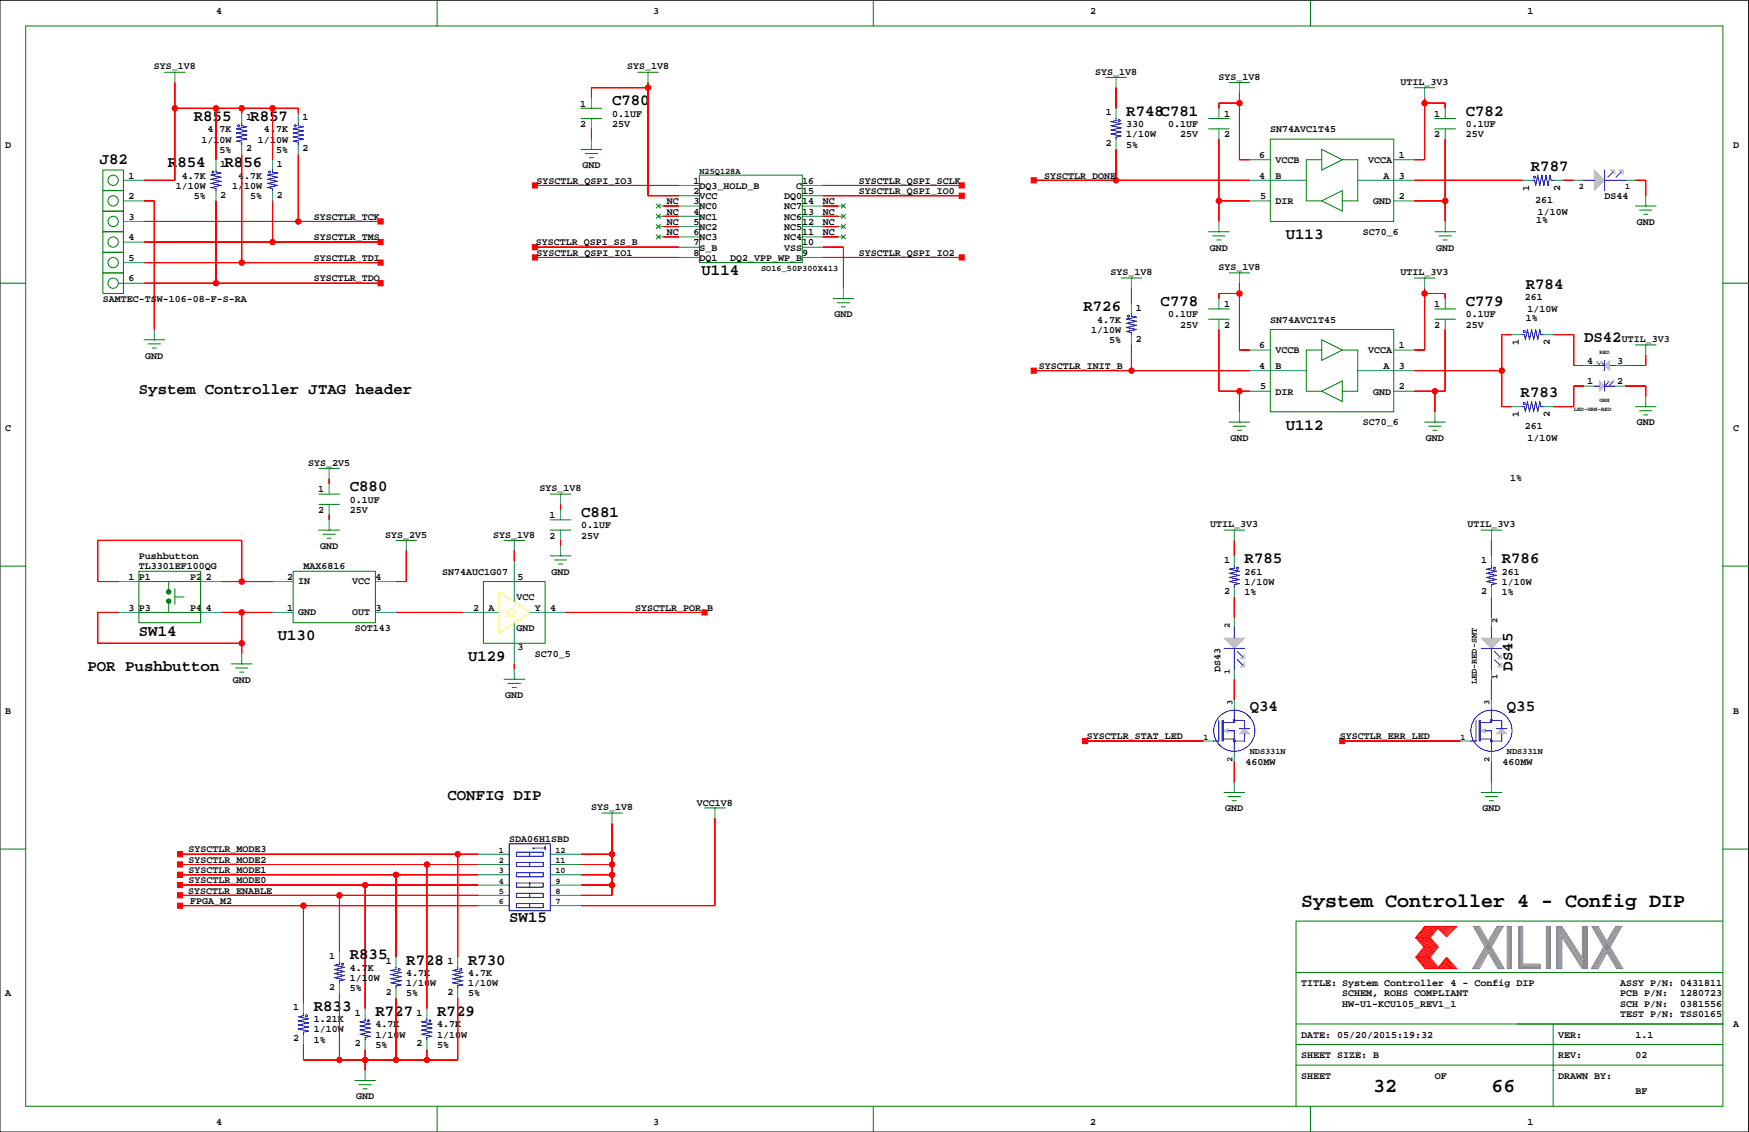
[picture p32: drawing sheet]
<svg xmlns="http://www.w3.org/2000/svg" width="432mm" height="279mm" viewBox="0 0 432 279" stroke-linecap="round" stroke-linejoin="round" font-family="sans-serif">
<defs><g id="words">
<g font-size="4.9">
<text x="321.2" y="223.9">System Controller 4 - Config DIP</text>
<text x="339" y="269.6">32</text>
<text x="368.2" y="269.6">66</text>
</g>
<g font-size="3.9">
<text x="47.8" y="29.8">R855</text>
<text x="61.8" y="29.8">R857</text>
<text x="151.1" y="26">C780</text>
<text x="278.1" y="28.6">R748C781</text>
<text x="361.9" y="28.6">C782</text>
<text x="24.6" y="40.5">J82</text>
<text x="41.5" y="41.3">R854</text>
<text x="55.4" y="41.3">R856</text>
<text x="377.9" y="42.1">R787</text>
<text x="317.4" y="59">U113</text>
<text x="173.2" y="67.9">U114</text>
<text x="376.7" y="71.3">R784</text>
<text x="267.5" y="76.8">R726</text>
<text x="286.5" y="75.6">C778</text>
<text x="361.9" y="75.6">C779</text>
<text x="391.1" y="84.4">DS42</text>
<text x="34.3" y="97.1">System Controller JTAG header</text>
<text x="375.4" y="98">R783</text>
<text x="317.4" y="106">U112</text>
<text x="86.3" y="121.3">C880</text>
<text x="143.5" y="127.6">C881</text>
<text x="307.3" y="139">R785</text>
<text x="370.8" y="139">R786</text>
<text x="34.3" y="157.1">SW14</text>
<text x="68.6" y="158.1">U130</text>
<text x="21.6" y="165.7">POR Pushbutton</text>
<text x="115.5" y="163.2">U129</text>
<text x="373.4" y="165.6" transform="rotate(-90 373.4 165.6)">DS45</text>
<text x="308.5" y="175.6">Q34</text>
<text x="372" y="175.6">Q35</text>
<text x="110.5" y="197.4">CONFIG DIP</text>
<text x="125.7" y="227.7">SW15</text>
<text x="86.3" y="236.8">R835</text>
<text x="100.3" y="238.1">R728</text>
<text x="115.5" y="238.1">R730</text>
<text x="77.5" y="249.5">R833</text>
<text x="92.7" y="250.8">R727</text>
<text x="107.9" y="250.8">R729</text>
</g>
<g font-size="2.5">
<text x="53.3" y="3.4">4</text>
<text x="161.3" y="3.4">3</text>
<text x="269.2" y="3.4">2</text>
<text x="377.1" y="3.4">1</text>
<text x="38" y="17.1">SYS_1V8</text>
<text x="154.8" y="17.1">SYS_1V8</text>
<text x="270.3" y="18.4">SYS_1V8</text>
<text x="300.8" y="19.7">SYS_1V8</text>
<text x="345.8" y="21">UTIL_3V3</text>
<text x="60.7" y="29.7">1</text>
<text x="74.7" y="29.7">1</text>
<text x="143.3" y="26.3">1</text>
<text x="151.1" y="28.8">0.1UF</text>
<text x="273" y="28.5">1</text>
<text x="302.2" y="28.8">1</text>
<text x="354" y="28.8">1</text>
<text x="49.7" y="35.2">1/10W</text>
<text x="51.2" y="32.6">4.7K</text>
<text x="63.7" y="35.2">1/10W</text>
<text x="65.2" y="32.6">4.7K</text>
<text x="143.3" y="31.4">2</text>
<text x="151.1" y="31.4">25V</text>
<text x="278.1" y="31.4">330</text>
<text x="278.1" y="33.9">1/10W</text>
<text x="288.4" y="31.4">0.1UF</text>
<text x="291.4" y="33.9">25V</text>
<text x="302.2" y="33.9">2</text>
<text x="313.6" y="32.6">SN74AVC1T45</text>
<text x="354" y="33.9">2</text>
<text x="361.9" y="31.4">0.1UF</text>
<text x="361.9" y="33.9">25V</text>
<text x="1.3" y="36.4">D</text>
<text x="54.2" y="37.7">5%</text>
<text x="54.4" y="41.2">1</text>
<text x="60.7" y="37.3">2</text>
<text x="68.1" y="37.7">5%</text>
<text x="68.4" y="41.2">1</text>
<text x="74.7" y="37.3">2</text>
<text x="143.8" y="41.5">GND</text>
<text x="273" y="36.1">2</text>
<text x="278.1" y="36.4">5%</text>
<text x="310.9" y="39">6</text>
<text x="314.9" y="40.3">VCCB</text>
<text x="337.7" y="40.3">VCCA</text>
<text x="345.4" y="39">1</text>
<text x="427.9" y="36.4">D</text>
<text x="31.7" y="44.1">1</text>
<text x="43.4" y="46.6">1/10W</text>
<text x="44.9" y="44.1">4.7K</text>
<text x="57.3" y="46.6">1/10W</text>
<text x="58.8" y="44.1">4.7K</text>
<text x="132.5" y="45.3">SYSCTLR_QSPI_IO3</text>
<text x="171.2" y="47.9">2</text>
<text x="171.2" y="45.3">1</text>
<text x="172.7" y="46.6">DQ3_HOLD_B</text>
<text x="196.6" y="46.6">C</text>
<text x="198.1" y="47.9">15</text>
<text x="198.1" y="45.3">16</text>
<text x="212" y="47.9">SYSCTLR_QSPI_IO0</text>
<text x="212" y="45.3">SYSCTLR_QSPI_SCLK</text>
<text x="257.8" y="44.1">SYSCTLR_DONE</text>
<text x="310.9" y="44.1">4</text>
<text x="314.9" y="44.1">B</text>
<text x="341.6" y="44.1">A</text>
<text x="345.4" y="44.1">3</text>
<text x="377.5" y="47" transform="rotate(-90 377.5 47)">1</text>
<text x="385.2" y="47" transform="rotate(-90 385.2 47)">2</text>
<text x="31.7" y="49.1">2</text>
<text x="47.8" y="49.1">5%</text>
<text x="54.4" y="48.8">2</text>
<text x="61.8" y="49.1">5%</text>
<text x="68.4" y="48.8">2</text>
<text x="164.6" y="50.4">NC</text>
<text x="164.6" y="53">NC</text>
<text x="171.2" y="53">4</text>
<text x="171.2" y="50.4">3</text>
<text x="172.7" y="51.7">NC0</text>
<text x="172.7" y="49.1">VCC</text>
<text x="193.6" y="49.1">DQ0</text>
<text x="193.6" y="51.7">NC7</text>
<text x="198.1" y="50.4">14</text>
<text x="198.1" y="53">13</text>
<text x="203.2" y="50.4">NC</text>
<text x="203.2" y="53">NC</text>
<text x="311.1" y="49.1">5</text>
<text x="314.9" y="50.4">DIR</text>
<text x="339" y="50.4">GND</text>
<text x="345.4" y="49.1">2</text>
<text x="379" y="50">261</text>
<text x="379.6" y="53">1/10W</text>
<text x="396.1" y="49.1">DS44</text>
<text x="31.7" y="59.3">4</text>
<text x="31.7" y="54.2">3</text>
<text x="77.5" y="54.2">SYSCTLR_TCK</text>
<text x="77.5" y="59.3">SYSCTLR_TMS</text>
<text x="164.6" y="55.5">NC</text>
<text x="164.6" y="58">NC</text>
<text x="171.2" y="58">6</text>
<text x="171.2" y="55.5">5</text>
<text x="172.7" y="54.2">NC1</text>
<text x="172.7" y="56.8">NC2</text>
<text x="172.7" y="59.3">NC3</text>
<text x="193.6" y="59.3">NC4</text>
<text x="193.6" y="56.8">NC5</text>
<text x="193.6" y="54.2">NC6</text>
<text x="198.1" y="55.5">12</text>
<text x="198.1" y="58">11</text>
<text x="203.2" y="55.5">NC</text>
<text x="203.2" y="58">NC</text>
<text x="336.5" y="58">SC70_6</text>
<text x="379.2" y="55.1">1%</text>
<text x="404.1" y="55.5">GND</text>
<text x="31.7" y="64.4">5</text>
<text x="77.5" y="64.4">SYSCTLR_TDI</text>
<text x="132.3" y="60.6">SYSCTLR_QSPI_SS_B</text>
<text x="132.5" y="63.1">SYSCTLR_QSPI_IO1</text>
<text x="171.2" y="60.6">7</text>
<text x="171.2" y="63.1">8</text>
<text x="172.7" y="64.4">DQ1</text>
<text x="172.7" y="61.8">S_B</text>
<text x="180.3" y="64.4">DQ2_VPP_WP_B</text>
<text x="193.6" y="61.8">VSS</text>
<text x="198.1" y="60.6">10</text>
<text x="198.1" y="63.1">9</text>
<text x="212" y="63.1">SYSCTLR_QSPI_IO2</text>
<text x="298.7" y="61.8">GND</text>
<text x="354.6" y="61.8">GND</text>
<text x="31.7" y="69.5">6</text>
<text x="77.5" y="69.5">SYSCTLR_TDO</text>
<text x="274.2" y="67.9">SYS_1V8</text>
<text x="300.8" y="66.7">SYS_1V8</text>
<text x="345.8" y="67.9">UTIL_3V3</text>
<text x="25.4" y="74.5">SAMTEC-TSW-106-08-F-S-RA</text>
<text x="280.4" y="76.7">1</text>
<text x="302.2" y="75.8">1</text>
<text x="354" y="75.8">1</text>
<text x="376.5" y="74.2">261</text>
<text x="377.1" y="77.1">1/10W</text>
<text x="206" y="78.3">GND</text>
<text x="269.4" y="82.2">1/10W</text>
<text x="270.9" y="79.6">4.7K</text>
<text x="288.4" y="78.3">0.1UF</text>
<text x="291.4" y="80.9">25V</text>
<text x="302.2" y="80.9">2</text>
<text x="313.6" y="79.6">SN74AVC1T45</text>
<text x="354" y="80.9">2</text>
<text x="361.9" y="78.3">0.1UF</text>
<text x="361.9" y="80.9">25V</text>
<text x="376.7" y="79.2">1%</text>
<text x="35.9" y="88.5">GND</text>
<text x="273.8" y="84.7">5%</text>
<text x="280.4" y="84.3">2</text>
<text x="310.9" y="86">6</text>
<text x="314.9" y="87.2">VCCB</text>
<text x="337.7" y="87.2">VCCA</text>
<text x="345.4" y="86">1</text>
<text x="375" y="85.1" transform="rotate(-90 375 85.1)">1</text>
<text x="382.6" y="85.1" transform="rotate(-90 382.6 85.1)">2</text>
<text x="391.9" y="89.8">4</text>
<text x="399.2" y="89.8">3</text>
<text x="400.4" y="84.4">UTIL_3V3</text>
<text x="256.5" y="91">SYSCTLR_INIT_B</text>
<text x="310.9" y="91">4</text>
<text x="314.9" y="91">B</text>
<text x="341.6" y="91">A</text>
<text x="345.4" y="91">3</text>
<text x="391.9" y="94.9">1</text>
<text x="399.2" y="94.9">2</text>
<text x="311.1" y="96.1">5</text>
<text x="314.9" y="97.4">DIR</text>
<text x="339" y="97.4">GND</text>
<text x="345.4" y="96.1">2</text>
<text x="1.3" y="106.3">C</text>
<text x="336.5" y="105">SC70_6</text>
<text x="375" y="102.9" transform="rotate(-90 375 102.9)">1</text>
<text x="376.5" y="105.9">261</text>
<text x="382.6" y="102.9" transform="rotate(-90 382.6 102.9)">2</text>
<text x="404.1" y="105">GND</text>
<text x="427.9" y="106.3">C</text>
<text x="303.8" y="108.8">GND</text>
<text x="352" y="108.8">GND</text>
<text x="377.1" y="108.8">1/10W</text>
<text x="76.1" y="114.9">SYS_2V5</text>
<text x="372.9" y="118.6">1%</text>
<text x="78.5" y="121.5">1</text>
<text x="86.3" y="124.1">0.1UF</text>
<text x="133.2" y="121.3">SYS_1V8</text>
<text x="78.5" y="126.6">2</text>
<text x="86.3" y="126.6">25V</text>
<text x="135.6" y="127.9">1</text>
<text x="143.5" y="130.4">0.1UF</text>
<text x="298.8" y="130.2">UTIL_3V3</text>
<text x="362.3" y="130.2">UTIL_3V3</text>
<text x="79" y="135.5">GND</text>
<text x="95.1" y="132.7">SYS_2V5</text>
<text x="121.8" y="132.7">SYS_1V8</text>
<text x="135.6" y="132.9">2</text>
<text x="143.5" y="132.9">25V</text>
<text x="31.7" y="143.1">1 P1</text>
<text x="34.3" y="138">Pushbutton</text>
<text x="34.3" y="140.6">TL3301EF100QG</text>
<text x="47" y="143.1">P2</text>
<text x="50.8" y="143.1">2</text>
<text x="70.9" y="143.1">2</text>
<text x="74.9" y="140.6">MAX6816</text>
<text x="92.7" y="143.1">4</text>
<text x="109.2" y="141.8">SN74AUC1G07</text>
<text x="127.8" y="143.1">5</text>
<text x="136.2" y="141.8">GND</text>
<text x="302.2" y="138.9">1</text>
<text x="307.3" y="141.8">261</text>
<text x="365.7" y="138.9">1</text>
<text x="370.8" y="141.8">261</text>
<text x="73.6" y="144.2">IN</text>
<text x="87" y="144.2">VCC</text>
<text x="127.5" y="148.2">VCC</text>
<text x="302.2" y="146.5">2</text>
<text x="307.3" y="144.4">1/10W</text>
<text x="307.3" y="146.9">1%</text>
<text x="365.7" y="146.5">2</text>
<text x="370.8" y="146.9">1%</text>
<text x="370.8" y="144.4">1/10W</text>
<text x="31.7" y="150.7">3 P3</text>
<text x="47" y="150.7">P4</text>
<text x="50.8" y="150.7">4</text>
<text x="70.9" y="150.7">1</text>
<text x="73.6" y="151.9">GND</text>
<text x="87" y="151.9">OUT</text>
<text x="87.6" y="155.8">SOT143</text>
<text x="92.7" y="150.7">3</text>
<text x="116.8" y="150.7">2</text>
<text x="120.6" y="150.7">A</text>
<text x="127.5" y="155.8">GND</text>
<text x="132" y="150.7">Y</text>
<text x="135.9" y="150.7">4</text>
<text x="156.8" y="150.7">SYSCTLR_POR_B</text>
<text x="127.7" y="160.5">3</text>
<text x="132" y="162.1">SC70_5</text>
<text x="301.4" y="166" transform="rotate(-90 301.4 166)">DS43</text>
<text x="57.5" y="168.5">GND</text>
<text x="124.7" y="172.3">GND</text>
<text x="1.3" y="176.1">B</text>
<text x="427.9" y="176.1">B</text>
<text x="268.3" y="182.5">SYSCTLR_STAT_LED</text>
<text x="330.8" y="182.5">SYSCTLR_ERR_LED</text>
<text x="307.5" y="188.8">460MW</text>
<text x="371" y="188.8">460MW</text>
<text x="145.9" y="200">SYS_1V8</text>
<text x="172" y="199">VCC1V8</text>
<text x="302.5" y="200.2">GND</text>
<text x="366" y="200.2">GND</text>
<text x="125.7" y="207.9">SDA06H1SBD</text>
<text x="46.5" y="210.4">SYSCTLR_MODE3</text>
<text x="46.5" y="212.9">SYSCTLR_MODE2</text>
<text x="46.5" y="215.5">SYSCTLR_MODE1</text>
<text x="46.5" y="220.6">SYSCTLR_ENABLE</text>
<text x="46.5" y="218">SYSCTLR_MODE0</text>
<text x="47" y="223.1">FPGA_M2</text>
<text x="81.3" y="236.7">1</text>
<text x="86.3" y="239.6">4.7K</text>
<text x="95.2" y="238">1</text>
<text x="110.5" y="238">1</text>
<text x="1.3" y="245.9">A</text>
<text x="81.3" y="244.3">2</text>
<text x="86.3" y="244.7">5%</text>
<text x="86.3" y="242.1">1/10W</text>
<text x="95.2" y="245.6">2</text>
<text x="100.3" y="240.9">4.7K</text>
<text x="100.3" y="245.9">5%</text>
<text x="100.3" y="243.4">1/10W</text>
<text x="110.5" y="245.6">2</text>
<text x="115.5" y="245.9">5%</text>
<text x="115.5" y="240.9">4.7K</text>
<text x="115.5" y="243.4">1/10W</text>
<text x="321.2" y="243.4">TITLE: System Controller 4 - Config DIP</text>
<text x="331.4" y="245.9">SCHEM, ROHS COMPLIANT</text>
<text x="400" y="245.9">PCB P/N:</text>
<text x="400" y="243.4">ASSY P/N: 0431811</text>
<text x="414.8" y="245.9">1280723</text>
<text x="72.4" y="249.4">1</text>
<text x="87.6" y="250.7">1</text>
<text x="102.8" y="250.7">1</text>
<text x="331.4" y="248.5">HW-U1-KCU105_REV1_1</text>
<text x="400" y="251">TEST P/N: TSS0165</text>
<text x="400" y="248.5">SCH P/N:</text>
<text x="414.8" y="248.5">0381556</text>
<text x="72.4" y="257">2</text>
<text x="77.5" y="257.4">1%</text>
<text x="77.5" y="252.3">1.21K</text>
<text x="77.5" y="254.8">1/10W</text>
<text x="92.7" y="253.6">4.7K</text>
<text x="92.7" y="256.1">1/10W</text>
<text x="107.9" y="253.6">4.7K</text>
<text x="107.9" y="256.1">1/10W</text>
<text x="321.2" y="256.1">DATE: 05/20/2015:19:32</text>
<text x="384.7" y="256.1">VER:</text>
<text x="403.8" y="256.1">1.1</text>
<text x="427.9" y="253.6">A</text>
<text x="87.6" y="258.3">2</text>
<text x="92.7" y="258.6">5%</text>
<text x="102.8" y="258.3">2</text>
<text x="107.9" y="258.6">5%</text>
<text x="321.2" y="261.2">SHEET SIZE: B</text>
<text x="384.7" y="261.2">REV:</text>
<text x="403.8" y="261.2">02</text>
<text x="321.2" y="266.3">SHEET</text>
<text x="354.2" y="266.3">OF</text>
<text x="384.7" y="266.3">DRAWN BY:</text>
<text x="87.9" y="271.3">GND</text>
<text x="403.8" y="270.1">BF</text>
<text x="53.3" y="277.7">4</text>
<text x="161.3" y="277.7">3</text>
<text x="269.2" y="277.7">2</text>
<text x="377.1" y="277.7">1</text>
</g>
<g font-size="2.1">
<text x="172.7" y="42.9">N25Q128A</text>
<text x="389.8" y="46.7">2</text>
<text x="401.2" y="46.7">1</text>
<text x="187.9" y="67">SO16_50P300X413</text>
<text x="303.7" y="155" transform="rotate(-90 303.7 155)">2</text>
<text x="369.7" y="153.7" transform="rotate(-90 369.7 153.7)">2</text>
<text x="303.7" y="166.4" transform="rotate(-90 303.7 166.4)">1</text>
<text x="369.7" y="167.7" transform="rotate(-90 369.7 167.7)">1</text>
<text x="364.6" y="168.9" transform="rotate(-90 364.6 168.9)">LED-RED-SMT</text>
<text x="304.3" y="174" transform="rotate(-90 304.3 174)">3</text>
<text x="367.8" y="174" transform="rotate(-90 367.8 174)">3</text>
<text x="297.1" y="182.5">1</text>
<text x="360.6" y="182.5">1</text>
<text x="304.3" y="188" transform="rotate(-90 304.3 188)">2</text>
<text x="308.5" y="186.1">NDS331N</text>
<text x="367.8" y="188" transform="rotate(-90 367.8 188)">2</text>
<text x="372" y="186.1">NDS331N</text>
<text x="123.2" y="215.5">3</text>
<text x="123.2" y="213">2</text>
<text x="123.2" y="210.5">1</text>
<text x="137.1" y="210.5">12</text>
<text x="137.1" y="213">11</text>
<text x="137.1" y="215.5">10</text>
<text x="123.2" y="220.6">5</text>
<text x="123.2" y="218.1">4</text>
<text x="137.1" y="218.1">9</text>
<text x="137.1" y="220.6">8</text>
<text x="123.2" y="223.2">6</text>
<text x="137.1" y="223.2">7</text>
</g>
<g font-size="1.4">
<text x="394.9" y="87.4">RED</text>
<text x="388.5" y="101.4">LED-GRN-RED</text>
<text x="394.9" y="99.1">GRN</text>
</g>
</g></defs>
<path d="M0 .1h431.7v279.3h-431.7z" fill="none" stroke="#000" stroke-width=".25"/>
<g fill="none" stroke="#008000" stroke-width=".25">
<path d="M6.3 6.4h419.1v266.7h-419.1zM40.6 17.8h5.1M43.2 17.8h.1M107.9 .1v6.3M157.4 17.8h5.1M160 17.8h.1M215.6 .1v6.3M273 19.1h5.1M275.5 19.1h.1M323.5 .1v6.3M143.5 29.3h5.1M143.5 26.7h5.1"/>
<path d="M143.5 36.9h5.1M144.5 37.9h3M145.5 38.9h1M146 36.9h.1M298.4 31.8h5.1M298.4 29.3h5.1M303.5 20.4h5M306 20.4h.1M313.6 34.3h30.5v20.4h-30.5zM326.3 36.9l5.1 2.5-5.1 2.6zM326.3 39.4h-3.8v10.2h3.8M331.4 39.4h3.8v10.2h-3.8"/>
<path d="M349.2 21.6h5M351.7 21.6h.1M354.2 31.8h5.1M354.2 29.3h5.1M25.4 57.2h5.1v5.1h-5.1zM25.4 52.1h5.1v5.1h-5.1zM25.4 42h5.1v5h-5.1zM25.4 47h5.1v5.1h-5.1zM162 50.3l1 1.1M162 52.9l1 1M162 55.4l1 1M162 58l1 1"/>
<path d="M163 50.3l-1 1.1M163 52.9l-1 1M163 55.4l-1 1M163 58l-1 1M172.7 43.2h25.4v21.6h-25.4zM207.7 50.3l1 1.1M207.7 52.9l1 1M207.7 55.4l1 1M207.7 58l1 1M208.7 50.3l-1 1.1M208.7 52.9l-1 1M208.7 55.4l-1 1"/>
<path d="M208.7 58l-1 1M298.4 57.2h5.1M299.4 58.2h3M300.4 59.2h1M300.9 57.2h.1M326.3 49.6l5.1-2.6v5.1zM354.2 57.2h5.1M355.3 58.2h3M356.3 59.2h1M356.8 57.2h.1M403.8 50.9h5M404.8 51.9h3"/>
<path d="M405.8 52.9h1M406.3 50.9h.1M0 69.9h6.3M25.4 62.3h5.1v5.1h-5.1zM25.4 67.4h5.1v5h-5.1zM205.7 73.7h5.1M206.7 74.7h3.1M207.7 75.7h1M208.2 73.7h.1M276.8 68.6h5.1M279.3 68.6h.1M298.4 78.8h5.1"/>
<path d="M298.4 76.2h5.1M303.5 67.4h5M306 67.4h.1M349.2 68.6h5M351.7 68.6h.1M354.2 78.8h5.1M354.2 76.2h5.1M425.4 69.9h6.3M35.6 83.9h5M36.6 84.9h3M37.6 85.9h1M38.1 83.9h.1"/>
<path d="M313.6 81.3h30.5v20.3h-30.5zM326.3 83.9l5.1 2.5-5.1 2.5zM326.3 86.4h-3.8v10.2h3.8M326.3 96.6l5.1-2.6v5.1zM331.4 86.4h3.8v10.2h-3.8M403.8 85.1h5M406.3 85.1h.1M78.7 115.6h5.1M81.3 115.6h.1M303.5 104.2h5M304.5 105.2h3M305.5 106.2h1"/>
<path d="M306 104.2h.1M351.7 104.2h5.1M352.7 105.2h3.1M353.7 106.2h1.1M354.2 104.2h.1M403.8 100.4h5M404.8 101.4h3M405.8 102.4h1M406.3 100.4h.1M0 139.7h6.3M78.7 124.5h5.1M78.7 122h5.1"/>
<path d="M78.7 130.8h5.1M79.7 131.9h3.1M80.8 132.9h1M81.3 130.8h.1M97.8 133.4h5M100.3 133.4h.1M124.4 133.4h5.1M127 133.4h.1M135.9 122h5M135.9 130.8h5M135.9 128.3h5M135.9 137.2h5"/>
<path d="M136.9 138.2h3M137.9 139.2h1M138.4 137.2h.1M138.4 122h.1M302.2 130.8h5.1M304.7 130.8h.1M365.7 130.8h5.1M368.2 130.8h.1M425.4 139.7h6.3M34.3 141h15.2v12.7h-15.2zM34.3 143.5h15.2M34.3 151.2h15.2"/>
<path d="M41.6 143.5v2.1M41.6 148.9v2.3M43.2 145.3v3.8M43.2 147.3h2.3M72.4 141h20.3v12.7h-20.3zM119.4 143.5h15.2v15.3h-15.2zM57.1 163.9h5.1M58.2 164.9h3M59.2 165.9h1M59.7 163.9h.1M124.4 167.7h5.1M125.4 168.7h3.1"/>
<path d="M126.5 169.7h1M127 167.7h.1M174 199.4h5M176.5 199.4h.1M302.2 195.6h5.1M303.2 196.6h3.1M304.2 197.6h1M304.7 195.6h.1M365.7 195.6h5.1M366.7 196.6h3M367.7 197.6h1M368.2 195.6h.1"/>
<path d="M0 209.6h6.3M148.6 200.7h5M151.1 200.7h.1M425.4 209.6h6.3M425.4 227.3h-105.4v35.6M320 257.8h105.4M320 252.7h105.4M320 240h105.4M383.5 252.7v20.4M87.6 266.7h5.1M88.6 267.7h3.1M89.6 268.7h1.1"/>
<path d="M90.1 266.7h.1M107.9 273.1v6.3M215.6 273.1v6.3M320 262.9v10.2M320 262.9h105.4M323.5 273.1v6.3M383.5 264.2h.1"/>
<circle cx="27.9" cy="44.5" r="1.27"/>
<circle cx="27.9" cy="49.6" r="1.27"/>
<circle cx="27.9" cy="59.7" r="1.27"/>
<circle cx="27.9" cy="54.7" r="1.27"/>
<circle cx="27.9" cy="64.8" r="1.27"/>
<circle cx="27.9" cy="69.9" r="1.27"/>
<circle cx="41.6" cy="146.1" r=".51"/>
<circle cx="41.6" cy="148.4" r=".51"/>
</g>
<g fill="none" stroke="#f00" stroke-width=".25">
<path d="M43.2 20.4v24.1h-7.6M43.2 26.7h30.4v1.3M53.3 26.7v12.7M59.7 26.7v1.3M59.7 38.2v26.6M67.3 26.7v12.7M73.6 38.2v16.5M146 31.8v2.5M160 21.6h-14v2.6M160 20.4v27.9h7.6M275.5 21.6v5.1M275.5 36.9v7.6"/>
<path d="M300.9 34.3v20.4M306 22.9v16.5h2.5M306 25.5h-5.1v1.2M351.7 24.2v15.2h-2.5M351.7 25.5h5.1v1.2M356.8 34.3v20.4M35.6 49.6h2.5v31.7M35.6 54.7h58.4M35.6 59.7h58.4M53.3 49.6v20.3M67.3 49.6v10.1M132.1 45.8h35.5"/>
<path d="M163.8 50.9h3.8M163.8 53.4h3.8M163.8 55.9h3.8M163.8 58.5h3.8M203.2 50.9h3.8M203.2 53.4h3.8M203.2 55.9h3.8M203.2 58.5h3.8M203.2 48.3h34.2M203.2 45.8h34.2M255.2 44.5h53.3M300.9 49.6h7.6"/>
<path d="M349.2 44.5h26.6M349.2 49.6h7.6M386 44.5h2.5M403.8 44.5h2.5v3.8M35.6 64.8h58.4M35.6 69.9h58.4M132.1 61h35.5M132.1 63.5h35.5M203.2 61h5v10.2M203.2 63.5h34.2M279.3 71.2v3.8M306 69.9v16.5h2.5"/>
<path d="M306 72.4h-5.1v1.3M351.7 72.4h5.1v1.3M351.7 71.2v15.2h-2.5M255.2 91.5h53.3M279.3 85.1v6.4M300.9 81.3v15.3h7.6M306 96.6v5M349.2 91.5h21.6M354.2 96.6v5M356.8 81.3v15.3h-7.6M373.3 82.6h-2.5v17.8h2.5M383.5 82.6h5v7.6h2.6"/>
<path d="M391.1 95.3h-2.6v5.1h-5M401.2 95.3h5.1v2.5M406.3 87.7v2.5h-5.1M81.3 118.1v1.3M81.3 127v1.3M100.3 135.9v7.6h-2.5M127 135.9v2.6M138.4 124.5v1.3M138.4 133.4v1.3M304.7 133.4v3.8M368.2 133.4v3.8M29.2 143.5h-5.1v-10.1h35.6v10.1"/>
<path d="M29.2 151.2h-5.1v7.6h35.6M54.6 143.5h12.7M54.6 151.2h12.7M59.7 151.2v10.1M97.8 151.2h16.5M139.7 151.2h34.3M304.7 147.3v5.1M368.2 147.3v5.1M127 163.9v1.2M304.7 167.7v5M368.2 167.7v5M267.9 182.9h29.2"/>
<path d="M304.7 188v5.1M331.4 182.9h29.2M368.2 188v5.1M44.4 210.8h73.7M44.4 213.4h73.7M44.4 215.9h73.7M44.4 218.5h73.7M90.1 218.5v30.4M97.8 215.9v20.3M105.4 213.4v35.5M113 210.8v25.4M143.5 210.8h7.6"/>
<path d="M143.5 213.4h7.6M143.5 215.9h7.6M143.5 218.5h7.6M151.1 203.2v17.8h-7.6M176.5 201.9v21.6h-33M44.4 221h73.7M44.4 223.5h73.7M74.9 223.5v24.2M83.8 221v14M349.5 236.3h3.6M349.9 231.5l1.9 2.2-2 2.6 2.2 2.8M350.1 236.3l2.2 2.8"/>
<path d="M350.2 231.5l1.9 2.3-2 2.5M350.4 236.3l2.2 2.8M350.5 231.5l1.9 2.3-2 2.5M350.6 236.3l2.3 2.7M350.8 231.5l1.9 2.3-2 2.5M351 236.3l2.2 2.8M351.1 231.5l1.9 2.3-2 2.5M351.3 236.3l2.2 2.8M351.4 231.5l1.9 2.3-2 2.5M351.6 236.3l2.2 2.8M351.7 231.5l1.9 2.2M351.8 228.7l-2.3 2.8 2.3-2.8h7.9l-2.6 2.5-2.1-2.1-1.9 2.4 2 2.2-2 2.6 2 2.5 2-2.5 2.6 2.8h-7.9l-2.3-2.8"/>
<path d="M351.9 236.3l2.2 2.8M352 231.5l1.9 2.2M352.1 228.7l-2.2 2.7M352.2 236.3l2.2 2.8M352.3 231.5l1.9 2.3-2 2.5M352.4 228.7l-2.2 2.7M352.5 236.3l2.2 2.8M352.6 231.5l1.9 2.2M352.7 228.7l-2.2 2.7M352.8 236.3l2.2 2.8M352.8 231.5l2 2.2M353 228.7l-2.2 2.7"/>
<path d="M353.1 231.5h-3.6l2.1 2.2-2.1 2.6M353.2 228.7l-2.1 2.7M353.6 233.8l-2 2.5M353.6 228.7l-2.2 2.7M353.8 228.7l-2.1 2.7M353.9 233.8l-1.9 2.4M354.1 228.7l-2.1 2.7M354.4 228.7l-2.1 2.7M354.5 233.8l-2 2.5M354.7 228.7l-2.1 2.7M354.8 233.8l-2 2.5M355 228.7l-2.1 2.7"/>
<path d="M355.2 238.8l.2 .3M355.3 238.6l.4 .5M355.4 228.7l-.4 .4M355.4 238.4l.6 .7M355.6 238.3l.7 .8M355.7 238.1l.9 1M355.7 228.7l-.5 .5M355.9 237.9l1 1.2M356 237.8l1.2 1.3M356.1 228.7l-.8 .7M356.1 237.6l1.4 1.4M356.3 237.4l1.5 1.7"/>
<path d="M356.4 237.2l1.6 1.9M356.5 228.7l-1 .9M356.5 237.1l1.8 2M356.7 236.9l1.9 2.2M356.8 236.7l2.1 2.4M356.8 228.7l-1.1 1.1M356.9 236.6l2.3 2.5M357.1 236.5l2.3 2.6M357.2 228.7l-1.3 1.2M357.5 228.7l-1.4 1.4M357.8 228.7l-1.6 1.6M358.2 228.7l-1.8 1.7"/>
<path d="M358.5 228.7l-1.9 1.9M359 228.7l-2.2 2.1M359.3 228.7l-2.3 2.3M83.8 245.1v16.5M90.1 259.1v5.1M97.8 246.4v15.2M105.4 259.1v2.5M113 246.4v15.2h-38.1v-3.8"/>
<circle cx="43.2" cy="26.7" r=".63"/>
<circle cx="53.3" cy="26.7" r=".63"/>
<circle cx="59.7" cy="26.7" r=".63"/>
<circle cx="67.3" cy="26.7" r=".63"/>
<circle cx="160" cy="21.6" r=".63"/>
<circle cx="306" cy="25.5" r=".63"/>
<circle cx="351.7" cy="25.5" r=".63"/>
<circle cx="67.3" cy="59.7" r=".63"/>
<circle cx="73.6" cy="54.7" r=".63"/>
<circle cx="275.5" cy="44.5" r=".63"/>
<circle cx="300.9" cy="49.6" r=".63"/>
<circle cx="356.8" cy="49.6" r=".63"/>
<circle cx="53.3" cy="69.9" r=".63"/>
<circle cx="59.7" cy="64.8" r=".63"/>
<circle cx="306" cy="72.4" r=".63"/>
<circle cx="351.7" cy="72.4" r=".63"/>
<circle cx="279.3" cy="91.5" r=".63"/>
<circle cx="306" cy="96.6" r=".63"/>
<circle cx="354.2" cy="96.6" r=".63"/>
<circle cx="370.8" cy="91.5" r=".63"/>
<circle cx="59.7" cy="143.5" r=".63"/>
<circle cx="59.7" cy="151.2" r=".63"/>
<circle cx="59.7" cy="158.8" r=".63"/>
<circle cx="90.1" cy="218.5" r=".63"/>
<circle cx="97.8" cy="215.9" r=".63"/>
<circle cx="105.4" cy="213.4" r=".63"/>
<circle cx="113" cy="210.8" r=".63"/>
<circle cx="151.1" cy="215.9" r=".63"/>
<circle cx="151.1" cy="213.4" r=".63"/>
<circle cx="151.1" cy="218.5" r=".63"/>
<circle cx="151.1" cy="210.8" r=".63"/>
<circle cx="74.9" cy="223.5" r=".63"/>
<circle cx="83.8" cy="221" r=".63"/>
<circle cx="83.8" cy="261.6" r=".63"/>
<circle cx="90.1" cy="261.6" r=".63"/>
<circle cx="97.8" cy="261.6" r=".63"/>
<circle cx="105.4" cy="261.6" r=".63"/>
</g>
<g fill="none" stroke="#848684" stroke-width=".25">
<path d="M364 228.7l6.1 10.4M364.3 228.7l6.1 10.4M364.6 228.7l6.1 10.4M364.9 228.7l6.1 10.4M367.4 232.3l-2.1-3.6h-1.6l2.9 5-3 5.4h1.7l2.1-4 2.4 4h1.6l-3.2-5.4M369.6 228.7l-2.2 3.6M369.8 228.7l-5.9 10.4M370.2 228.7l-6 10.4M370.5 228.7l-6 10.4M370.8 228.7l-6 10.4M371.1 228.7h-1.5h1.5l-2.9 5M372.1 228.7h1v10.4h-1z"/>
<path d="M372.4 228.7v10.4M372.6 228.7v10.4M372.9 228.7v10.4M374.9 228.7h1v9.3h4.3v1.1h-5.3zM375.1 228.7v10.4M375.4 228.7v10.4M375.7 228.7v10.4M375.7 238.2h4.5M375.7 238.5h4.5M375.7 238.8h4.5M381.8 228.7h1v10.4h-1zM382 228.7v10.4"/>
<path d="M382.3 228.7v10.4M382.5 228.7v10.4M384.3 228.7h1.3l5.1 7.8v-7.8h1.2v10.4h-1.2l-5.1-7.9v7.9h-1.3zM384.5 228.7v10.4M384.8 228.7v10.4M385.1 228.7v10.4M385.3 228.7v10.4M385.3 230.3l5.6 8.7M385.3 229.8l5.6 8.7M385.3 229.2l5.6 8.7M385.3 228.8l5.6 8.7M390.9 228.7v10.4"/>
<path d="M391.2 228.7v10.4M391.5 228.7v10.4M391.7 228.6v10.4M393.3 228.7l6.1 10.4M393.6 228.7l6.1 10.4M393.9 228.7l6.1 10.4M394.2 228.7l6.1 10.4M396.7 232.3l-2.1-3.6h-1.6l2.9 5-3 5.4M397.5 233.7l3.2 5.4h-1.6l-2.4-4-2.2 4h-1.6M398.9 228.7l-2.2 3.6M399.1 228.7l-6 10.4M399.4 228.7l-5.9 10.4"/>
<path d="M399.7 228.7l-5.9 10.4M400.1 228.7l-6 10.4M400.4 228.7h-1.5h1.5l-2.9 5"/>
</g>
<g fill="none" stroke="#008080" stroke-width=".25">
<path d="M43.2 17.8v2.6M160 17.8v2.6M275.5 19.1v2.5M53.3 39.4v2.6M59.7 28v2.5M59.7 35.6v2.6M67.3 39.4v2.6M73.6 28v2.5M73.6 35.6v2.6M146 24.2v2.5M146 29.3v2.5M146 34.3v2.6"/>
<path d="M275.5 26.7v2.6M275.5 34.3v2.6M300.9 26.7v2.6M300.9 31.8v2.5M306 20.4v2.5M308.5 39.4h5.1M344.1 39.4h5.1M351.7 21.6v2.6M356.8 26.7v2.6M356.8 31.8v2.5M30.5 44.5h5.1M30.5 49.6h5.1"/>
<path d="M30.5 54.7h5.1M30.5 59.7h5.1M53.3 47v2.6M67.3 47v2.6M162.5 50.9h1.3M162.5 53.4h1.3M162.5 55.9h1.3M162.5 58.5h1.3M167.6 45.8h5.1M167.6 48.3h5.1M167.6 50.9h5.1M167.6 53.4h5.1"/>
<path d="M167.6 55.9h5.1M167.6 58.5h5.1M198.1 45.8h5.1M198.1 48.3h5.1M198.1 50.9h5.1M198.1 53.4h5.1M198.1 55.9h5.1M198.1 58.5h5.1M207 50.9h1.2M207 53.4h1.2M207 55.9h1.2M207 58.5h1.2"/>
<path d="M300.9 54.7v2.5M308.5 44.5h14M308.5 49.6h5.1M335.2 44.5h14M344.1 49.6h5.1M356.8 54.7v2.5M375.8 44.5h2.6M383.5 44.5h2.5M388.5 44.5h2.6M401.2 44.5h2.6M406.3 48.3v2.6M29.2 69.9h6.4"/>
<path d="M30.5 64.8h5.1M167.6 63.5h5.1M167.6 61h5.1M198.1 63.5h5.1M198.1 61h5.1M208.2 71.2v2.5M279.3 68.6v2.6M279.3 75v2.5M300.9 73.7v2.5M300.9 78.8v2.5M306 67.4v2.5M351.7 68.6v2.6"/>
<path d="M356.8 73.7v2.5M356.8 78.8v2.5M38.1 81.3v2.6M279.3 82.6v2.5M308.5 96.6h5.1M308.5 86.4h5.1M308.5 91.5h14M335.2 91.5h14M344.1 96.6h5.1M344.1 86.4h5.1M373.3 82.6h2.5M380.9 82.6h2.6"/>
<path d="M391.1 90.2h2.5M391.1 95.3h2.5M398.7 90.2h2.5M398.7 95.3h2.5M406.3 85.1v2.6M406.3 97.8v2.6M81.3 115.6v2.5M81.3 119.4v2.6M306 101.6v2.6M354.2 101.6v2.6M373.3 100.4h2.5M380.9 100.4h2.6"/>
<path d="M81.3 124.5v2.5M81.3 128.3v2.5M100.3 133.4v2.5M127 133.4v2.5M127 138.5v10.1M138.4 122v2.5M138.4 125.8v2.5M138.4 130.8v2.6M138.4 134.7v2.5M304.7 130.8v2.6M304.7 137.2v2.5M368.2 130.8v2.6"/>
<path d="M368.2 137.2v2.5M29.2 151.2h5.1M29.2 143.5h5.1M49.5 151.2h5.1M49.5 143.5h5.1M67.3 151.2h5.1M67.3 143.5h5.1M92.7 151.2h5.1M92.7 143.5h5.1M114.3 151.2h8.9M127 153.7v10.2M130.8 151.2h8.9"/>
<path d="M304.7 144.8v2.5M304.7 152.4v2.6M368.2 144.8v2.5M368.2 152.4v2.6M59.7 161.3v2.6M127 165.1v2.6M304.7 165.1v2.6M304.7 172.7v2.6M368.2 165.1v2.6M368.2 172.7v2.6M176.5 199.4v2.5M297.1 182.9h2.6"/>
<path d="M304.7 185.4v2.6M304.7 193.1v2.5M360.6 182.9h2.5M368.2 185.4v2.6M368.2 193.1v2.5M118.1 218.5h7.6M118.1 215.9h7.6M118.1 213.4h7.6M118.1 210.8h7.6M135.9 218.5h7.6M135.9 215.9h7.6M135.9 213.4h7.6"/>
<path d="M135.9 210.8h7.6M151.1 200.7v2.5M83.8 235v2.5M97.8 236.2v2.6M113 236.2v2.6M118.1 223.5h7.6M118.1 221h7.6M135.9 223.5h7.6M135.9 221h7.6M74.9 247.7v2.5M74.9 255.3v2.5M83.8 242.6v2.5"/>
<path d="M90.1 248.9v2.6M90.1 256.5v2.6M97.8 243.8v2.6M105.4 248.9v2.6M105.4 256.5v2.6M113 243.8v2.6M90.1 264.2v2.5"/>
</g>
<g fill="none" stroke="#00f" stroke-width=".25">
<path d="M59.7 30.5v.5l1.2 .3-2.5 .5 2.5 .5-2.5 .5 2.5 .5-2.5 .5 2.5 .5-2.5 .6 1.3 .2v.5M73.6 30.5v.5l1.3 .3-2.5 .5 2.5 .5-2.5 .5 2.5 .5-2.5 .5 2.5 .5-2.5 .6 1.2 .2v.5M275.5 29.3v.5l-1.2 .2 2.5 .5-2.5 .5 2.5 .6-2.5 .5 2.5 .5-2.5 .5 2.5 .5-1.3 .2v.5M53.3 42v.5l1.3 .2-2.5 .5 2.5 .5-2.5 .5 2.5 .6-2.5 .5 2.5 .5-2.5 .5 1.2 .2v.5M67.3 42v.5l1.3 .2-2.6 .5 2.6 .5-2.6 .5 2.6 .6-2.6 .5 2.6 .5-2.6 .5 1.3 .2v.5M378.4 44.5h.5l.2 1.3 .5-2.6 .6 2.6 .5-2.6 .5 2.6 .5-2.6 .5 2.6 .5-2.6 .2 1.3h.6M391.1 44.5h2.5M396.1 42v5M396.1 44.5h5.1M398.2 42.5l-1.3 1.2M400.2 42.5l-1.3 1.2M279.3 77.5v.5l1.3 .3-2.5 .5 2.5 .5-2.5 .5 2.5 .5-2.5 .5 2.5 .5-2.5 .5 1.2 .3v.5"/>
<path d="M375.8 82.6h.5l.3 1.3 .5-2.6 .5 2.6 .5-2.6 .5 2.6 .5-2.6 .5 2.6 .6-2.6 .2 1.3h.5M393.6 95.3h1.3M393.6 90.2h2.5M394.1 89.2l.8 .8M395.1 89.2l.8 .8M396.1 88.9v2.6M396.1 94v2.6M396.1 95.3h2.6M397.2 94.3l-.8 .7M397.4 90.2h1.3M398.2 94.3l-.8 .7M375.8 100.4h.5l.3 1.2 .5-2.5 .5 2.5 .5-2.5 .5 2.5 .5-2.5 .5 2.5 .6-2.5 .2 1.3h.5"/>
<path d="M304.7 139.7v.5l-1.2 .3 2.5 .5-2.5 .5 2.5 .5-2.5 .5 2.5 .5-2.5 .5 2.5 .5-1.3 .3v.5M368.2 139.7v.5l-1.3 .3 2.6 .5-2.6 .5 2.6 .5-2.6 .5 2.6 .5-2.6 .5 2.6 .5-1.3 .3v.5M304.7 155v2.5M368.2 155v2.5M300.9 177.8v5.1h-1.2M301.7 177.8v5.1M301.9 177.8v5.1M302.2 160h5.1M304.7 160v5.1M304.7 175.3v3h-2.8M304.7 177.8h2.6v2.1M305.5 160.8l1.3 1.3"/>
<path d="M305.5 162.8l1.3 1.3M306 179.9h2.5M364.4 177.8v5.1h-1.3M365.2 177.8v5.1M365.4 177.8v5.1M365.7 160h5.1M368.2 160v5.1M368.2 175.3v3h-2.8M368.2 177.8h2.6v2.1M369 160.8l1.2 1.3M369 162.8l1.2 1.3M369.5 179.9h2.5"/>
<path d="M301.9 182.4h2.8M303.2 180.4h1.5v5M307.3 181.1v1.8h-2.6M365.4 182.4h2.8M366.7 180.4h1.5v5M370.8 181.1v1.8h-2.6M125.7 208.3h10.2v16.5h-10.2zM127.5 210.3h6.6v1h-6.6zM127.5 212.9h6.6v1h-6.6zM127.5 215.4h6.6v1h-6.6zM127.5 217.9h6.6v1.1h-6.6zM130.8 210.3v1"/>
<path d="M130.8 212.9v1M130.8 215.4v1M130.8 217.9v1.1M134.6 209.3h-3.1l.3 .3M134.6 208.8v1M83.8 237.5v.5l-1.3 .3 2.6 .5-2.6 .5 2.6 .5-2.6 .5 2.6 .5-2.6 .5 2.6 .5-1.3 .3v.5M97.8 238.8v.5l-1.3 .2 2.5 .5-2.5 .5 2.5 .6-2.5 .5 2.5 .5-2.5 .5 2.5 .5-1.2 .2v.5M113 238.8v.5l-1.3 .2 2.6 .5-2.6 .5 2.6 .6-2.6 .5 2.6 .5-2.6 .5 2.6 .5-1.3 .2v.5M127.5 220.5h6.6v1h-6.6zM127.5 223h6.6v1h-6.6zM130.8 220.5v1M130.8 223v1"/>
<path d="M74.9 250.2v.5l-1.3 .3 2.6 .5-2.6 .5 2.6 .5-2.6 .5 2.6 .5-2.6 .5 2.6 .5-1.3 .3v.5M90.1 251.5v.5l-1.2 .2 2.5 .5-2.5 .5 2.5 .6-2.5 .5 2.5 .5-2.5 .5 2.5 .5-1.3 .2v.5M105.4 251.5v.5l-1.3 .2 2.6 .5-2.6 .5 2.6 .6-2.6 .5 2.6 .5-2.6 .5 2.6 .5-1.3 .2v.5"/>
<circle cx="58.9" cy="31" r=".25"/>
<circle cx="72.9" cy="31" r=".25"/>
<circle cx="276.3" cy="29.8" r=".25"/>
<circle cx="52.6" cy="42.5" r=".25"/>
<circle cx="66.5" cy="42.5" r=".25"/>
<circle cx="378.9" cy="43.7" r=".25"/>
<circle cx="278.6" cy="78" r=".25"/>
<circle cx="376.3" cy="99.6" r=".25"/>
<circle cx="376.3" cy="81.8" r=".25"/>
<circle cx="305.5" cy="140.2" r=".25"/>
<circle cx="369" cy="140.2" r=".25"/>
<circle cx="304.7" cy="177.8" r=".25"/>
<circle cx="368.2" cy="177.8" r=".25"/>
<circle cx="304.7" cy="180.4" r="5.1"/>
<circle cx="304.7" cy="182.9" r=".25"/>
<circle cx="368.2" cy="180.4" r="5.1"/>
<circle cx="368.2" cy="182.9" r=".25"/>
<circle cx="84.6" cy="238" r=".25"/>
<circle cx="98.5" cy="239.3" r=".25"/>
<circle cx="113.8" cy="239.3" r=".25"/>
<circle cx="75.7" cy="250.7" r=".25"/>
<circle cx="90.9" cy="252" r=".25"/>
<circle cx="106.1" cy="252" r=".25"/>
</g>
<g fill="#c0c0c0" stroke="#c0c0c0" stroke-width=".25">
<path d="M393.6 42l2.5 2.5-2.5 2.5z" fill-rule="evenodd"/>
<path d="M397.7 42h1v1z" fill-rule="evenodd"/>
<path d="M399.7 42h1v1z" fill-rule="evenodd"/>
<path d="M394.9 94l1.2 1.3-1.2 1.3z" fill-rule="evenodd"/>
<path d="M397.9 94h.5v.5z" fill-rule="evenodd"/>
<path d="M396.1 90.2l1.3-1.3v2.6z" fill-rule="evenodd"/>
<path d="M395.1 89.2h.5l-.5 .5z" fill-rule="evenodd"/>
<path d="M394.1 89.2h.5l-.5 .5z" fill-rule="evenodd"/>
<path d="M396.9 94h.5v.5z" fill-rule="evenodd"/>
<path d="M302.2 157.5h5.1l-2.6 2.5z" fill-rule="evenodd"/>
<path d="M306.3 162.6l1-1v1z" fill-rule="evenodd"/>
<path d="M306.3 164.6l1-1v1z" fill-rule="evenodd"/>
<path d="M365.7 157.5h5.1l-2.6 2.5z" fill-rule="evenodd"/>
<path d="M369.7 162.6l1.1-1v1z" fill-rule="evenodd"/>
<path d="M369.7 164.6l1.1-1v1z" fill-rule="evenodd"/>
<path d="M301.9 180.4l1.3-.5v1z" fill-rule="evenodd"/>
<path d="M306 181.1l1.3-1.2 1.2 1.2z" fill-rule="evenodd"/>
<path d="M365.4 180.4l1.3-.5v1z" fill-rule="evenodd"/>
<path d="M369.5 181.1l1.3-1.2 1.2 1.2z" fill-rule="evenodd"/>
</g>
<g fill="#f00" stroke="#f00" stroke-width=".25">
<path d="M275.5 21.6v5.1z" fill-rule="evenodd"/>
<path d="M275.5 36.9v7.6z" fill-rule="evenodd"/>
<path d="M275.5 44.5h33z" fill-rule="evenodd"/>
<path d="M255.2 44.5h20.3z" fill-rule="evenodd"/>
<path d="M254.6 43.9h1.2v1.2h-1.2z" fill-rule="evenodd"/>
<path d="M406.3 44.5v3.8z" fill-rule="evenodd"/>
<path d="M403.8 44.5h2.5z" fill-rule="evenodd"/>
<path d="M386 44.5h2.5z" fill-rule="evenodd"/>
<path d="M306 39.4h2.5z" fill-rule="evenodd"/>
<path d="M306 25.5v13.9z" fill-rule="evenodd"/>
<path d="M300.9 25.5v1.2z" fill-rule="evenodd"/>
<path d="M300.9 25.5h5.1z" fill-rule="evenodd"/>
<path d="M306 22.9v2.6z" fill-rule="evenodd"/>
<path d="M300.9 49.6h7.6z" fill-rule="evenodd"/>
<path d="M300.9 49.6v5.1z" fill-rule="evenodd"/>
<path d="M300.9 34.3v15.3z" fill-rule="evenodd"/>
<path d="M349.2 49.6h7.6z" fill-rule="evenodd"/>
<path d="M356.8 49.6v5.1z" fill-rule="evenodd"/>
<path d="M356.8 34.3v15.3z" fill-rule="evenodd"/>
<path d="M351.7 24.2v1.3z" fill-rule="evenodd"/>
<path d="M349.2 39.4h2.5z" fill-rule="evenodd"/>
<path d="M351.7 25.5v13.9z" fill-rule="evenodd"/>
<path d="M351.7 25.5h5.1z" fill-rule="evenodd"/>
<path d="M356.8 25.5v1.2z" fill-rule="evenodd"/>
<path d="M406.3 95.3v2.5z" fill-rule="evenodd"/>
<path d="M401.2 95.3h5.1z" fill-rule="evenodd"/>
<path d="M401.2 90.2h5.1z" fill-rule="evenodd"/>
<path d="M406.3 87.7v2.5z" fill-rule="evenodd"/>
<path d="M279.3 71.2v3.8z" fill-rule="evenodd"/>
<path d="M279.3 91.5h29.2z" fill-rule="evenodd"/>
<path d="M279.3 85.1v6.4z" fill-rule="evenodd"/>
<path d="M255.2 91.5h24.1z" fill-rule="evenodd"/>
<path d="M254.6 90.8h1.2v1.3h-1.2z" fill-rule="evenodd"/>
<path d="M383.5 82.6h5z" fill-rule="evenodd"/>
<path d="M388.5 82.6v7.6z" fill-rule="evenodd"/>
<path d="M388.5 90.2h2.6z" fill-rule="evenodd"/>
<path d="M383.5 100.4h5z" fill-rule="evenodd"/>
<path d="M388.5 95.3v5.1z" fill-rule="evenodd"/>
<path d="M388.5 95.3h2.6z" fill-rule="evenodd"/>
<path d="M370.8 100.4h2.5z" fill-rule="evenodd"/>
<path d="M370.8 91.5v8.9z" fill-rule="evenodd"/>
<path d="M370.8 82.6h2.5z" fill-rule="evenodd"/>
<path d="M370.8 82.6v8.9z" fill-rule="evenodd"/>
<path d="M349.2 91.5h21.6z" fill-rule="evenodd"/>
<path d="M306 86.4h2.5z" fill-rule="evenodd"/>
<path d="M306 72.4v14z" fill-rule="evenodd"/>
<path d="M306 69.9v2.5z" fill-rule="evenodd"/>
<path d="M300.9 72.4h5.1z" fill-rule="evenodd"/>
<path d="M300.9 72.4v1.3z" fill-rule="evenodd"/>
<path d="M300.9 81.3v15.3z" fill-rule="evenodd"/>
<path d="M300.9 96.6h5.1z" fill-rule="evenodd"/>
<path d="M306 96.6v5z" fill-rule="evenodd"/>
<path d="M306 96.6h2.5z" fill-rule="evenodd"/>
<path d="M356.8 81.3v15.3z" fill-rule="evenodd"/>
<path d="M354.2 96.6h2.6z" fill-rule="evenodd"/>
<path d="M354.2 96.6v5z" fill-rule="evenodd"/>
<path d="M349.2 96.6h5z" fill-rule="evenodd"/>
<path d="M356.8 72.4v1.3z" fill-rule="evenodd"/>
<path d="M351.7 72.4h5.1z" fill-rule="evenodd"/>
<path d="M349.2 86.4h2.5z" fill-rule="evenodd"/>
<path d="M351.7 72.4v14z" fill-rule="evenodd"/>
<path d="M351.7 71.2v1.2z" fill-rule="evenodd"/>
<path d="M163.8 50.9h3.8z" fill-rule="evenodd"/>
<path d="M163.8 53.4h3.8z" fill-rule="evenodd"/>
<path d="M163.8 55.9h3.8z" fill-rule="evenodd"/>
<path d="M163.8 58.5h3.8z" fill-rule="evenodd"/>
<path d="M203.2 50.9h3.8z" fill-rule="evenodd"/>
<path d="M203.2 53.4h3.8z" fill-rule="evenodd"/>
<path d="M203.2 55.9h3.8z" fill-rule="evenodd"/>
<path d="M203.2 58.5h3.8z" fill-rule="evenodd"/>
<path d="M146 21.6v2.6z" fill-rule="evenodd"/>
<path d="M146 21.6h14z" fill-rule="evenodd"/>
<path d="M160 21.6v26.7z" fill-rule="evenodd"/>
<path d="M160 20.4v1.2z" fill-rule="evenodd"/>
<path d="M160 48.3h7.6z" fill-rule="evenodd"/>
<path d="M146 31.8v2.5z" fill-rule="evenodd"/>
<path d="M208.2 61v10.2z" fill-rule="evenodd"/>
<path d="M203.2 61h5z" fill-rule="evenodd"/>
<path d="M132.1 45.8h35.5z" fill-rule="evenodd"/>
<path d="M131.4 45.1h1.3v1.3h-1.3z" fill-rule="evenodd"/>
<path d="M132.1 63.5h35.5z" fill-rule="evenodd"/>
<path d="M131.4 62.9h1.3v1.3h-1.3z" fill-rule="evenodd"/>
<path d="M203.2 63.5h34.2z" fill-rule="evenodd"/>
<path d="M236.8 62.9h1.3v1.3h-1.3z" fill-rule="evenodd"/>
<path d="M203.2 48.3h34.2z" fill-rule="evenodd"/>
<path d="M236.8 47.7h1.3v1.2h-1.3z" fill-rule="evenodd"/>
<path d="M132.1 61h35.5z" fill-rule="evenodd"/>
<path d="M131.4 60.4h1.3v1.2h-1.3z" fill-rule="evenodd"/>
<path d="M203.2 45.8h34.2z" fill-rule="evenodd"/>
<path d="M236.8 45.1h1.3v1.3h-1.3z" fill-rule="evenodd"/>
<path d="M151.1 218.5v2.5z" fill-rule="evenodd"/>
<path d="M143.5 221h7.6z" fill-rule="evenodd"/>
<path d="M151.1 203.2v7.6z" fill-rule="evenodd"/>
<path d="M143.5 210.8h7.6z" fill-rule="evenodd"/>
<path d="M143.5 213.4h7.6z" fill-rule="evenodd"/>
<path d="M143.5 215.9h7.6z" fill-rule="evenodd"/>
<path d="M143.5 218.5h7.6z" fill-rule="evenodd"/>
<path d="M151.1 215.9v2.6z" fill-rule="evenodd"/>
<path d="M151.1 213.4v2.5z" fill-rule="evenodd"/>
<path d="M151.1 210.8v2.6z" fill-rule="evenodd"/>
<path d="M113 210.8v25.4z" fill-rule="evenodd"/>
<path d="M113 210.8h5.1z" fill-rule="evenodd"/>
<path d="M44.4 210.8h68.6z" fill-rule="evenodd"/>
<path d="M43.8 210.2h1.3v1.3h-1.3z" fill-rule="evenodd"/>
<path d="M105.4 213.4v35.5z" fill-rule="evenodd"/>
<path d="M105.4 213.4h12.7z" fill-rule="evenodd"/>
<path d="M44.4 213.4h61z" fill-rule="evenodd"/>
<path d="M43.8 212.7h1.3v1.3h-1.3z" fill-rule="evenodd"/>
<path d="M97.8 215.9v20.3z" fill-rule="evenodd"/>
<path d="M97.8 215.9h20.3z" fill-rule="evenodd"/>
<path d="M44.4 215.9h53.4z" fill-rule="evenodd"/>
<path d="M43.8 215.3h1.3v1.2h-1.3z" fill-rule="evenodd"/>
<path d="M90.1 218.5v30.4z" fill-rule="evenodd"/>
<path d="M90.1 218.5h28z" fill-rule="evenodd"/>
<path d="M44.4 218.5h45.7z" fill-rule="evenodd"/>
<path d="M43.8 217.8h1.3v1.3h-1.3z" fill-rule="evenodd"/>
<path d="M304.7 188v5.1z" fill-rule="evenodd"/>
<path d="M304.7 133.4v3.8z" fill-rule="evenodd"/>
<path d="M304.7 147.3v5.1z" fill-rule="evenodd"/>
<path d="M304.7 167.7v5z" fill-rule="evenodd"/>
<path d="M267.9 182.9h29.2z" fill-rule="evenodd"/>
<path d="M267.3 182.3h1.2v1.2h-1.2z" fill-rule="evenodd"/>
<path d="M368.2 188v5.1z" fill-rule="evenodd"/>
<path d="M368.2 133.4v3.8z" fill-rule="evenodd"/>
<path d="M368.2 147.3v5.1z" fill-rule="evenodd"/>
<path d="M368.2 167.7v5z" fill-rule="evenodd"/>
<path d="M331.4 182.9h29.2z" fill-rule="evenodd"/>
<path d="M330.8 182.3h1.2v1.2h-1.2z" fill-rule="evenodd"/>
<path d="M349.2 44.5h21.6z" fill-rule="evenodd"/>
<path d="M370.8 44.5h5z" fill-rule="evenodd"/>
<path d="M74.9 223.5v24.2z" fill-rule="evenodd"/>
<path d="M74.9 223.5h43.2z" fill-rule="evenodd"/>
<path d="M44.4 223.5h30.5z" fill-rule="evenodd"/>
<path d="M43.8 222.9h1.3v1.3h-1.3z" fill-rule="evenodd"/>
<path d="M176.5 201.9v21.6z" fill-rule="evenodd"/>
<path d="M143.5 223.5h33z" fill-rule="evenodd"/>
<path d="M59.7 143.5h7.6z" fill-rule="evenodd"/>
<path d="M54.6 143.5h5.1z" fill-rule="evenodd"/>
<path d="M59.7 133.4v10.1z" fill-rule="evenodd"/>
<path d="M24.1 133.4v10.1z" fill-rule="evenodd"/>
<path d="M24.1 143.5h5.1z" fill-rule="evenodd"/>
<path d="M24.1 133.4h35.6z" fill-rule="evenodd"/>
<path d="M139.7 151.2h34.3z" fill-rule="evenodd"/>
<path d="M173.3 150.5h1.3v1.3h-1.3z" fill-rule="evenodd"/>
<path d="M59.7 158.8v2.5z" fill-rule="evenodd"/>
<path d="M59.7 151.2h7.6z" fill-rule="evenodd"/>
<path d="M24.1 158.8h35.6z" fill-rule="evenodd"/>
<path d="M24.1 151.2v7.6z" fill-rule="evenodd"/>
<path d="M24.1 151.2h5.1z" fill-rule="evenodd"/>
<path d="M59.7 151.2v7.6z" fill-rule="evenodd"/>
<path d="M54.6 151.2h5.1z" fill-rule="evenodd"/>
<path d="M97.8 151.2h16.5z" fill-rule="evenodd"/>
<path d="M127 135.9v2.6z" fill-rule="evenodd"/>
<path d="M127 163.9v1.2z" fill-rule="evenodd"/>
<path d="M100.3 135.9v7.6z" fill-rule="evenodd"/>
<path d="M97.8 143.5h2.5z" fill-rule="evenodd"/>
<path d="M81.3 118.1v1.3z" fill-rule="evenodd"/>
<path d="M81.3 127v1.3z" fill-rule="evenodd"/>
<path d="M138.4 133.4v1.3z" fill-rule="evenodd"/>
<path d="M138.4 124.5v1.3z" fill-rule="evenodd"/>
<path d="M83.8 221v14z" fill-rule="evenodd"/>
<path d="M44.4 221h39.4z" fill-rule="evenodd"/>
<path d="M83.8 221h34.3z" fill-rule="evenodd"/>
<path d="M43.8 220.4h1.3v1.2h-1.3z" fill-rule="evenodd"/>
<path d="M83.8 245.1v16.5z" fill-rule="evenodd"/>
<path d="M74.9 261.6h8.9z" fill-rule="evenodd"/>
<path d="M74.9 257.8v3.8z" fill-rule="evenodd"/>
<path d="M83.8 261.6h6.3z" fill-rule="evenodd"/>
<path d="M105.4 259.1v2.5z" fill-rule="evenodd"/>
<path d="M97.8 246.4v15.2z" fill-rule="evenodd"/>
<path d="M90.1 259.1v2.5z" fill-rule="evenodd"/>
<path d="M90.1 261.6v2.6z" fill-rule="evenodd"/>
<path d="M90.1 261.6h7.7z" fill-rule="evenodd"/>
<path d="M97.8 261.6h7.6z" fill-rule="evenodd"/>
<path d="M105.4 261.6h7.6z" fill-rule="evenodd"/>
<path d="M113 246.4v15.2z" fill-rule="evenodd"/>
<path d="M73.6 38.2v16.5z" fill-rule="evenodd"/>
<path d="M35.6 54.7h38z" fill-rule="evenodd"/>
<path d="M73.6 54.7h20.4z" fill-rule="evenodd"/>
<path d="M93.3 54h1.3v1.3h-1.3z" fill-rule="evenodd"/>
<path d="M67.3 49.6v10.1z" fill-rule="evenodd"/>
<path d="M35.6 59.7h31.7z" fill-rule="evenodd"/>
<path d="M67.3 59.7h26.7z" fill-rule="evenodd"/>
<path d="M93.3 59.1h1.3v1.3h-1.3z" fill-rule="evenodd"/>
<path d="M59.7 38.2v26.6z" fill-rule="evenodd"/>
<path d="M35.6 64.8h24.1z" fill-rule="evenodd"/>
<path d="M59.7 64.8h34.3z" fill-rule="evenodd"/>
<path d="M93.3 64.2h1.3v1.3h-1.3z" fill-rule="evenodd"/>
<path d="M53.3 49.6v20.3z" fill-rule="evenodd"/>
<path d="M35.6 69.9h17.7z" fill-rule="evenodd"/>
<path d="M53.3 69.9h40.7z" fill-rule="evenodd"/>
<path d="M93.3 69.3h1.3v1.2h-1.3z" fill-rule="evenodd"/>
<path d="M38.1 49.6v31.7z" fill-rule="evenodd"/>
<path d="M35.6 49.6h2.5z" fill-rule="evenodd"/>
<path d="M43.2 26.7h10.1z" fill-rule="evenodd"/>
<path d="M59.7 26.7v1.3z" fill-rule="evenodd"/>
<path d="M67.3 26.7v12.7z" fill-rule="evenodd"/>
<path d="M73.6 26.7v1.3z" fill-rule="evenodd"/>
<path d="M67.3 26.7h6.3z" fill-rule="evenodd"/>
<path d="M59.7 26.7h7.6z" fill-rule="evenodd"/>
<path d="M53.3 26.7h6.4z" fill-rule="evenodd"/>
<path d="M53.3 26.7v12.7z" fill-rule="evenodd"/>
<path d="M43.2 26.7v17.8z" fill-rule="evenodd"/>
<path d="M43.2 20.4v6.3z" fill-rule="evenodd"/>
<path d="M35.6 44.5h7.6z" fill-rule="evenodd"/>
<circle cx="275.5" cy="44.5" r=".63"/>
<circle cx="306" cy="25.5" r=".63"/>
<circle cx="300.9" cy="49.6" r=".63"/>
<circle cx="356.8" cy="49.6" r=".63"/>
<circle cx="351.7" cy="25.5" r=".63"/>
<circle cx="279.3" cy="91.5" r=".63"/>
<circle cx="370.8" cy="91.5" r=".63"/>
<circle cx="306" cy="72.4" r=".63"/>
<circle cx="306" cy="96.6" r=".63"/>
<circle cx="354.2" cy="96.6" r=".63"/>
<circle cx="351.7" cy="72.4" r=".63"/>
<circle cx="160" cy="21.6" r=".63"/>
<circle cx="151.1" cy="218.5" r=".63"/>
<circle cx="151.1" cy="215.9" r=".63"/>
<circle cx="151.1" cy="213.4" r=".63"/>
<circle cx="151.1" cy="210.8" r=".63"/>
<circle cx="113" cy="210.8" r=".63"/>
<circle cx="105.4" cy="213.4" r=".63"/>
<circle cx="97.8" cy="215.9" r=".63"/>
<circle cx="90.1" cy="218.5" r=".63"/>
<circle cx="74.9" cy="223.5" r=".63"/>
<circle cx="59.7" cy="143.5" r=".63"/>
<circle cx="59.7" cy="158.8" r=".63"/>
<circle cx="59.7" cy="151.2" r=".63"/>
<circle cx="83.8" cy="221" r=".63"/>
<circle cx="83.8" cy="261.6" r=".63"/>
<circle cx="90.1" cy="261.6" r=".63"/>
<circle cx="97.8" cy="261.6" r=".63"/>
<circle cx="105.4" cy="261.6" r=".63"/>
<circle cx="73.6" cy="54.7" r=".63"/>
<circle cx="67.3" cy="59.7" r=".63"/>
<circle cx="59.7" cy="64.8" r=".63"/>
<circle cx="53.3" cy="69.9" r=".63"/>
<circle cx="67.3" cy="26.7" r=".63"/>
<circle cx="59.7" cy="26.7" r=".63"/>
<circle cx="53.3" cy="26.7" r=".63"/>
<circle cx="43.2" cy="26.7" r=".63"/>
</g>
<g fill="#008000" stroke="#008000" stroke-width=".25">
<circle cx="41.6" cy="148.4" r=".51"/>
<circle cx="41.6" cy="146.1" r=".51"/>
</g>
<path d="M123.2 146.1l7.6 5.1-7.6 5zM125.2 152.2h2M126.2 150.1l1 1.1-1 1-1-1z" fill="none" stroke="#ff0" stroke-width=".25"/>
<use href="#words"/>
</svg>
